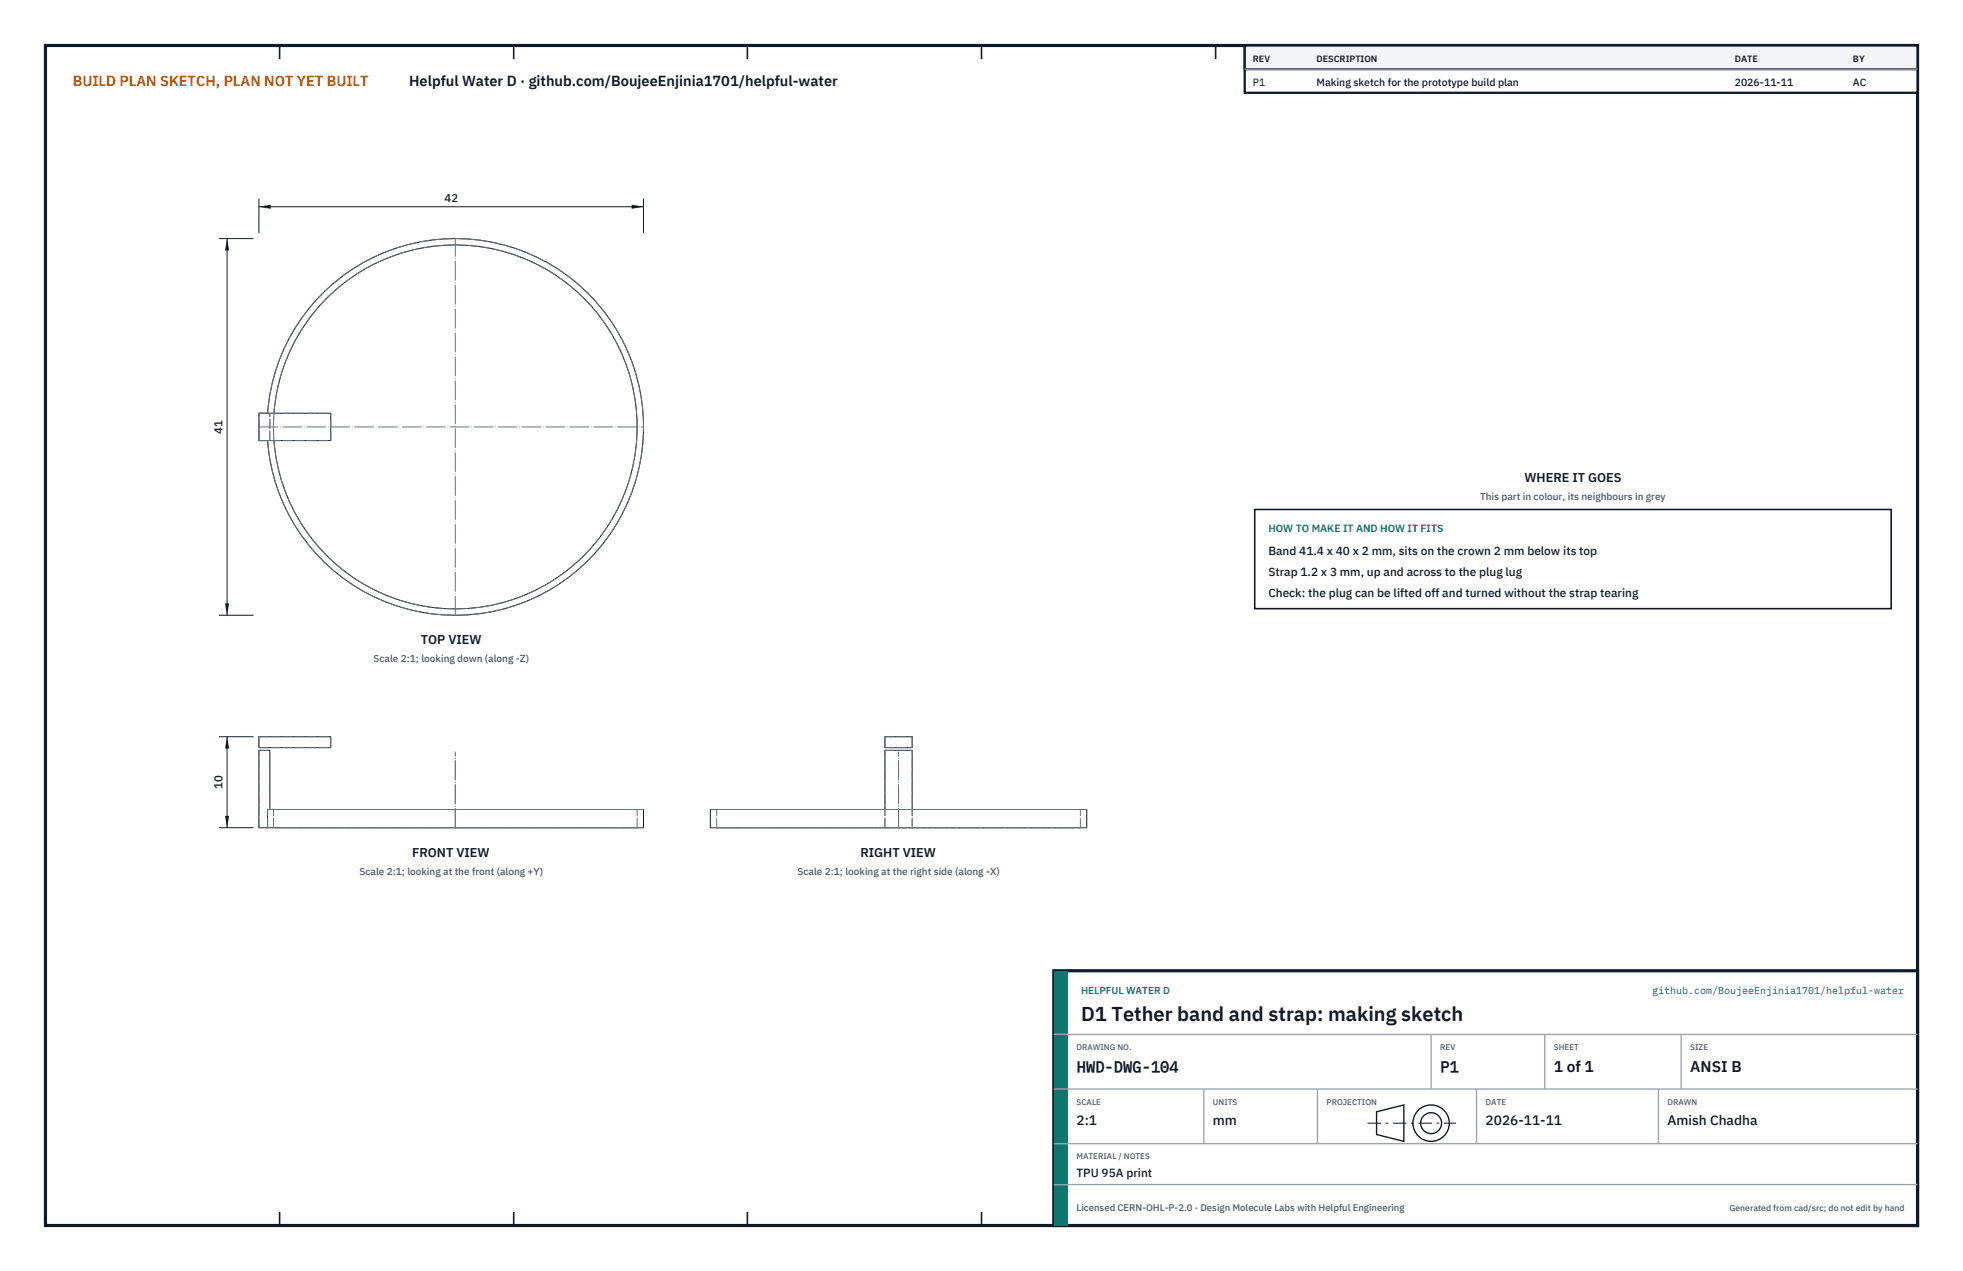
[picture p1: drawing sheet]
<svg xmlns="http://www.w3.org/2000/svg" width="432mm" height="279mm" viewBox="0 0 432 279" stroke-linecap="round" stroke-linejoin="round" font-family="sans-serif">
<defs><g id="words">
<text font-size="4.4" fill="#111827" x="237.8" y="224.4">D1 Tether band and strap: making sketch</text>
<g font-size="3.4" fill="#111827">
<text x="236.8" y="235.6">HWD-DWG-104</text>
<text x="316.8" y="235.6">P1</text>
<text x="341.8" y="235.6">1 of 1</text>
<text x="371.8" y="235.6">ANSI B</text>
</g>
<text font-size="3.2" fill="#b45309" x="16" y="19">BUILD PLAN SKETCH, PLAN NOT YET BUILT</text>
<text font-size="3.2" fill="#111827" x="90" y="19">Helpful Water D · github.com/BoujeeEnjinia1701/helpful-water</text>
<g font-size="3" fill="#111827">
<text x="236.8" y="247.2">2:1</text>
<text x="266.8" y="247.2">mm</text>
<text x="326.8" y="247.2">2026-11-11</text>
<text x="366.8" y="247.2">Amish Chadha</text>
</g>
<g font-size="2.8" fill="#111827">
<text x="335.3" y="106">WHERE IT GOES</text>
<text x="92.6" y="141.6">TOP VIEW</text>
<text x="90.6" y="188.3">FRONT VIEW</text>
<text x="189.3" y="188.3">RIGHT VIEW</text>
</g>
<g font-size="2.6" fill="#111827">
<text x="279" y="122">Band 41.4 x 40 x 2 mm, sits on the crown 2 mm below its top</text>
<text x="279" y="126.6">Strap 1.2 x 3 mm, up and across to the plug lug</text>
<text x="279" y="131.2">Check: the plug can be lifted off and turned without the strap tearing</text>
<text x="236.8" y="258.8">TPU 95A print</text>
</g>
<g font-size="2.5" fill="#111827">
<text x="97.8" y="44.4">42</text>
<text x="49" y="95.4" transform="rotate(-90 49 95.4)">41</text>
<text x="49" y="173.4" transform="rotate(-90 49 173.4)">10</text>
</g>
<g font-size="2.3" fill="#111827">
<text x="275.6" y="18.8">P1</text>
<text x="289.6" y="18.8">Making sketch for the prototype build plan</text>
<text x="381.6" y="18.8">2026-11-11</text>
<text x="407.6" y="18.8">AC</text>
</g>
<text font-size="2.3" fill="#0f766e" x="279" y="117">HOW TO MAKE IT AND HOW IT FITS</text>
<g font-size="2.2" fill="#4b5563">
<text x="325.6" y="110">This part in colour, its neighbours in grey</text>
<text x="82.2" y="145.6">Scale 2:1; looking down (along -Z)</text>
<text x="79.1" y="192.3">Scale 2:1; looking at the front (along +Y)</text>
<text x="175.4" y="192.3">Scale 2:1; looking at the right side (along -X)</text>
</g>
<g font-size="2.2" fill="#0f766e">
<text x="237.8" y="218.4">HELPFUL WATER D</text>
<text x="363.4" y="218.4">github.com/BoujeeEnjinia1701/helpful-water</text>
</g>
<text font-size="2.1" fill="#4b5563" x="236.8" y="266.2">Licensed CERN-OHL-P-2.0 · Design Molecule Labs with Helpful Engineering</text>
<g font-size="2" fill="#111827">
<text x="275.6" y="13.6">REV</text>
<text x="289.6" y="13.6">DESCRIPTION</text>
<text x="381.6" y="13.6">DATE</text>
<text x="407.6" y="13.6">BY</text>
</g>
<text font-size="1.9" fill="#4b5563" x="380.4" y="266.2">Generated from cad/src; do not edit by hand</text>
<g font-size="1.8" fill="#4b5563">
<text x="236.8" y="230.8">DRAWING NO.</text>
<text x="316.8" y="230.8">REV</text>
<text x="341.8" y="230.8">SHEET</text>
<text x="371.8" y="230.8">SIZE</text>
<text x="236.8" y="242.8">SCALE</text>
<text x="266.8" y="242.8">UNITS</text>
<text x="291.8" y="242.8">PROJECTION</text>
<text x="326.8" y="242.8">DATE</text>
<text x="366.8" y="242.8">DRAWN</text>
<text x="236.8" y="254.8">MATERIAL / NOTES</text>
</g>
</g></defs>
<path d="M10 10h411.8v259.4h-411.8z" fill="none" stroke="#111827" stroke-width=".7" stroke-linecap="butt"/>
<g fill="none" stroke="#111827" stroke-width=".35">
<path d="M61.5 10v3M113 10v3M164.4 10v3M215.9 10v3M267.4 10v3M318.9 10v3M370.3 10v3M61.5 266.4v3M113 266.4v3M164.4 266.4v3M215.9 266.4v3M267.4 266.4v3"/>
<path d="M318.9 266.4v3M370.3 266.4v3"/>
</g>
<path d="M57 90.8h15.8v6h-15.8zM58.9 90.8a41.4 41.4 0 0 1 62.8-32.3 41.4 41.4 0 0 1 0 70.7 41.4 41.4 0 0 1-62.8-32.4M60.3 90.8a40 40 0 0 1 60.7-31.1 40 40 0 0 1 0 68.3 40 40 0 0 1-60.7-31.2M57 161.9h15.8v2.5h-15.8zM59.4 178v-13.1h-2.4v17h84.6v-3.9h-82.7v3.9M156.3 178h82.7v3.9h-82.7zM194.7 178v-13.1h6v13.1M194.7 161.9h6v2.5h-6zM197.7 178v3.9" fill="none" stroke="#111727" stroke-width=".22"/>
<g fill="none" stroke="#6a7180" stroke-width=".22" stroke-dasharray="2.1 .5">
<path d="M57 90.8h1.9M57 96.8v-6M57 96.8h1.9M57 96.8h2.4M57 90.8h2.4M57 96.8h15.8M57 90.8h15.8M58.9 96.8a41.4 41.4 0 0 0 42.8 38.4 41.4 41.4 0 0 0 39.9-41.4M59.4 96.8h-.5M59.4 96.8v-6M59.4 90.8h-.5M60.3 90.8l-.1 3 .1 3"/>
<path d="M72.8 96.8v-6M141.6 93.8a41.4 41.4 0 0 0-39.9-41.3 41.4 41.4 0 0 0-42.8 38.3M57 164.9h2.4M57 164.4v-2.5M57 164.4h15.8M57 161.9h15.8M59.4 178h-.5M59.4 178v-13.1M60.2 178h80M72.8 164.4v-2.5M140.2 178h-80M141.6 178h-82.7"/>
<path d="M157.7 178h40M194.7 178h-38.4M194.7 178h6M194.7 164.9h6M194.7 164.4v-2.5M194.7 161.9h6M194.7 164.4h6M197.7 178h39.9M200.7 164.4v-2.5M237.6 178h-79.9M239 178h-38.3M57 181.9h1.9"/>
<path d="M57 181.9v-17M58.9 181.9v-3.9M60.2 181.9h80M60.2 181.9v-3.9M140.2 181.9h-80M140.2 181.9v-3.9M141.6 181.9h-82.7M157.7 181.9h40M157.7 181.9v-3.9M194.7 181.9h-38.4M194.7 181.9v-3.9M194.7 181.9h6"/>
<path d="M194.7 181.9v-17M197.7 181.9h39.9M200.7 181.9v-3.9M200.7 181.9v-17M237.6 181.9h-79.9M237.6 181.9v-3.9M239 181.9h-38.3"/>
<circle cx="100.1" cy="93.8" r="40"/>
</g>
<path d="M57 93.8h84.6M100.2 135.2v-82.8M100.2 181.9v-16.2M100.2 181.9v-16.6M197.7 181.9v-16.2M197.7 181.9v-16.6" fill="none" stroke="#6a7180" stroke-width=".22" stroke-dasharray="4.2 .5 0 .5"/>
<path d="M57 43.6v7.7M57 45.5h84.5M141.5 43.6v7.7" fill="none" stroke="#111827" stroke-width=".22"/>
<path d="M57 45.5l2.6-.5v.9zM138.9 45v.9l2.6-.4z" fill="#111827"/>
<path d="M48.1 52.4h7.6M49.9 52.4v82.9M48.1 135.3h7.6" fill="none" stroke="#111827" stroke-width=".22"/>
<path d="M49.9 52.4l-.4 2.6h.9zM49.5 132.7h.9l-.5 2.6z" fill="#111827"/>
<path d="M48.1 161.9h7.6M49.9 161.9v20.1M48.1 182h7.6" fill="none" stroke="#111827" stroke-width=".22"/>
<path d="M49.9 161.9l-.4 2.7h.9zM49.5 179.4h.9l-.5 2.6z" fill="#111827"/>
<path d="M276 112h140v21.8h-140z" fill="#fff" stroke="#111827" stroke-width=".35"/>
<path d="M273.8 10h148v10.4h-148z" fill="#fff" stroke="#111827" stroke-width=".5"/>
<path d="M273.8 10h148v5.2h-148z" fill="#f3f4f6" stroke="#111827" stroke-width=".5"/>
<path d="M273.8 15.2h148" fill="none" stroke="#9ca3af" stroke-width=".3"/>
<path d="M231.8 213.4h190v56h-190z" fill="#fff" stroke="#111827" stroke-width=".7" stroke-linecap="butt"/>
<path d="M231.8 213.4h3v56h-3z" fill="#0f766e"/>
<path d="M231.8 227.4h190M231.8 239.4h190M264.8 239.4v12M289.8 239.4v12M314.8 227.4v12M324.8 239.4v12M339.8 227.4v12M364.8 239.4v12M369.8 227.4v12M231.8 251.4h190M231.8 260.4h190" fill="none" stroke="#9ca3af" stroke-width=".3"/>
<g fill="none" stroke="#111827" stroke-width=".3">
<path d="M302.8 244.4l6-1.5v8l-6-1.5z"/>
<circle cx="314.8" cy="246.9" r="4"/>
<circle cx="314.8" cy="246.9" r="2.3"/>
</g>
<path d="M300.8 246.9h19.5" fill="none" stroke="#111827" stroke-width=".22" stroke-dasharray="3 1 .6 1" stroke-linecap="butt"/>
<use href="#words"/>
</svg>
